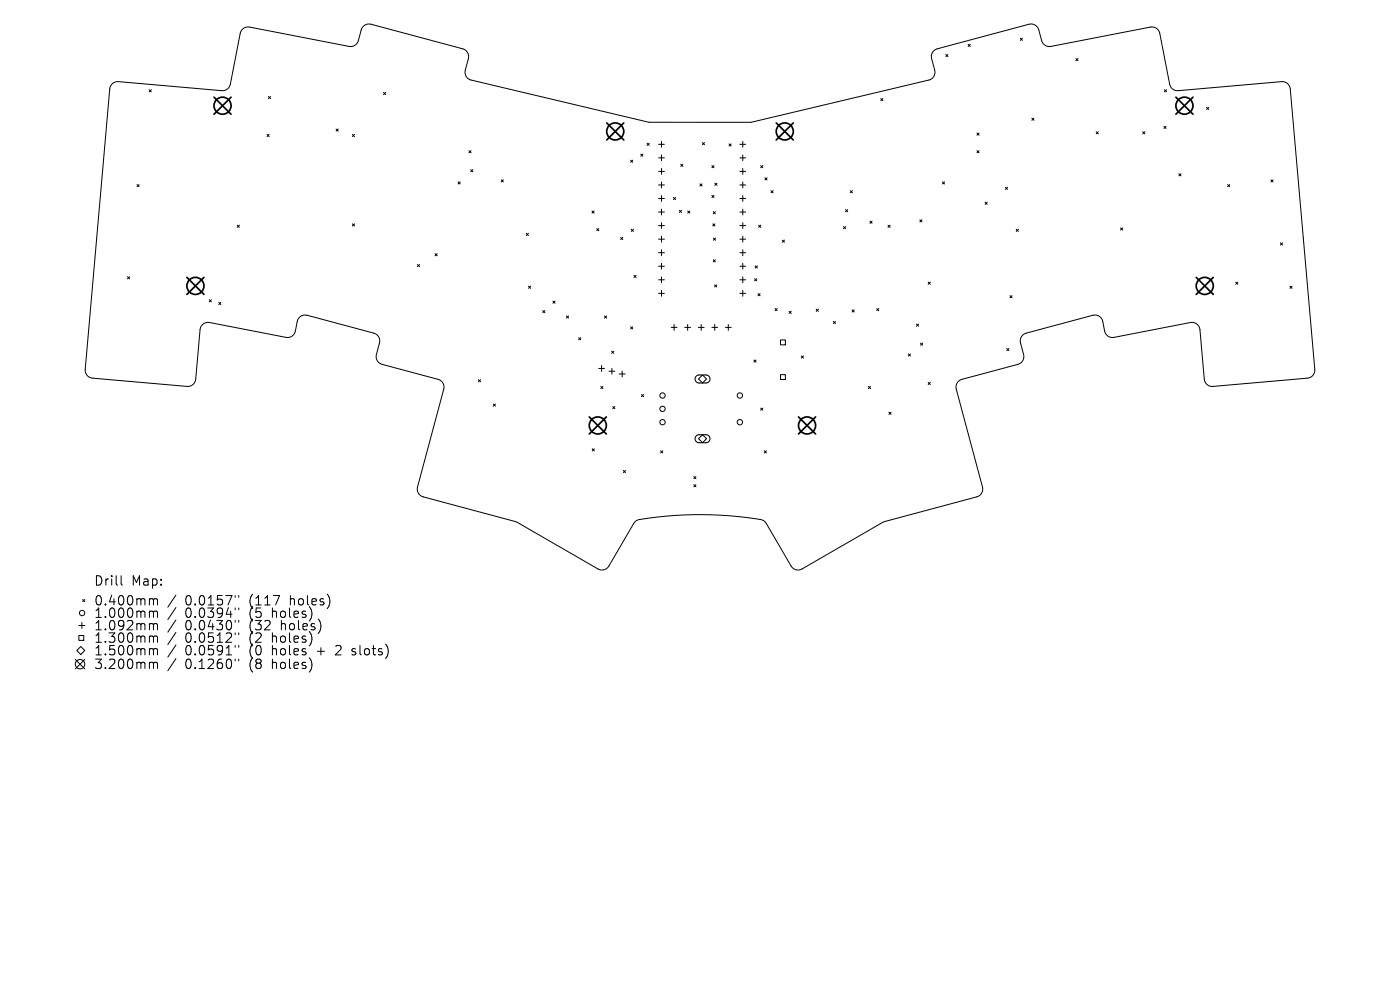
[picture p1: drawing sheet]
<svg xmlns="http://www.w3.org/2000/svg" width="297mm" height="210mm" viewBox="0 0 297 210" stroke-linecap="round" stroke-linejoin="round" font-family="sans-serif">
<defs><g id="words">
<g font-size="2.8">
<text x="20" y="124.5">Drill</text>
<text x="27.9" y="124.5">Map:</text>
<text x="20" y="128.7">0.400mm</text>
<text x="20" y="131.3">1.000mm</text>
<text x="39.2" y="128.7">0.0157&quot;</text>
<text x="39.2" y="131.3">0.0394&quot;</text>
<text x="52.9" y="128.7">(117</text>
<text x="52.9" y="131.3">(5</text>
<text x="57.7" y="131.3">holes)</text>
<text x="61.5" y="128.7">holes)</text>
<text x="20" y="133.9">1.092mm</text>
<text x="20" y="136.6">1.300mm</text>
<text x="39.2" y="133.9">0.0430&quot;</text>
<text x="39.2" y="136.6">0.0512&quot;</text>
<text x="52.9" y="133.9">(32</text>
<text x="52.9" y="136.6">(2</text>
<text x="57.7" y="136.6">holes)</text>
<text x="59.6" y="133.9">holes)</text>
<text x="20" y="139.2">1.500mm</text>
<text x="20" y="142.1">3.200mm</text>
<text x="39.2" y="139.2">0.0591&quot;</text>
<text x="39.2" y="142.1">0.1260&quot;</text>
<text x="52.9" y="139.2">(0</text>
<text x="52.9" y="142.1">(8</text>
<text x="57.7" y="139.2">holes</text>
<text x="57.7" y="142.1">holes)</text>
<text x="67.3" y="139.2">+</text>
<text x="71.4" y="139.2">2</text>
<text x="75" y="139.2">slots)</text>
</g>
</g></defs>
<g fill="none" stroke="#000" stroke-width=".21">
<path d="M23.7 17.9l.7-.5 .7-.1 22.2 1.9a1.7 1.7 0 0 0 1.6-1.3l2.1-11.1a1.7 1.7 0 0 1 1.9-1.1l21.2 4.2a1.7 1.7 0 0 0 1.9-1.3l.7-2.5a1.7 1.7 0 0 1 2-1l19.7 5.4a1.7 1.7 0 0 1 1 1.9l-.7 2.6a1.7 1.7 0 0 0 1.2 2l37.8 8.9h21.6l37.9-9a1.7 1.7 0 0 0 1.1-2l-.7-2.7a1.7 1.7 0 0 1 1.2-1.8l19.8-5.3a1.7 1.7 0 0 1 1.8 1.2l.6 2.3a1.7 1.7 0 0 0 1.9 1.2l21.4-4.1a1.7 1.7 0 0 1 1.7 1.4l2.2 11a1.7 1.7 0 0 0 1.8 1.1l22.2-1.9a1.7 1.7 0 0 1 1.5 1.6l5.2 59.8a1.69 1.69 0 0 1-1.5 1.5l-20.4 1.8a1.7 1.7 0 0 1-1.5-1.6l-.9-10.5a1.7 1.7 0 0 0-2.1-1.5l-16.4 3.2a1.7 1.7 0 0 1-1.8-1.4l-.4-2.3a1.7 1.7 0 0 0-2.1-1l-14.2 3.8a1.7 1.7 0 0 0-1.1 2l.7 2.8a1.7 1.7 0 0 1-1.2 1.8l-12.1 3.2a1.7 1.7 0 0 0-1 2.1l5.6 21a1.7 1.7 0 0 1-1.3 1.8l-19.7 5.3-17.4 10a1.7 1.7 0 0 1-2.3-.6l-5.2-9.1-.5-.5-.6-.3a78.2 78.2 0 0 0-26.2 .1l-.9 .7-5.4 9.3a1.7 1.7 0 0 1-2.1 .4l-17.3-10-19.8-5.3a1.7 1.7 0 0 1-1.2-2.1l5.6-20.9a1.7 1.7 0 0 0-1.3-1.9l-12.1-3.3a1.7 1.7 0 0 1-.9-2l.6-2.6a1.7 1.7 0 0 0-1.2-1.9l-14.4-3.9a1.7 1.7 0 0 0-1.8 1.4l-.5 2.3a1.7 1.7 0 0 1-1.9 1.1l-16.3-3.2a1.7 1.7 0 0 0-2 1.5l-.9 10.8a1.7 1.7 0 0 1-1.8 1.3l-20.4-1.8a1.7 1.7 0 0 1-1.2-1.8l5.2-59.5zM31.6 19l.5 .5M32.1 19l-.5 .5M81.4 19.6l.4 .5M81.8 19.6l-.4 .5M200.6 11.6l.5 .4M201.1 11.6l-.5 .4M205.4 9.4l.4 .5M205.8 9.4l-.4 .5M216.5 8.1l.4 .5M216.9 8.1l-.4 .5M228.2 12.4l.5 .5"/>
<path d="M228.7 12.4l-.5 .5M247 19l.5 .5M247.5 19l-.5 .5M29.1 39.2l.4 .4M29.5 39.2l-.4 .4M56.7 28.5l.4 .5M56.9 20.5l.5 .4M57.1 28.5l-.4 .5M57.4 20.5l-.5 .4M71.3 27.4l.5 .4M71.8 27.4l-.5 .4M74.8 28.5l.4 .5"/>
<path d="M75.2 28.5l-.4 .5M97.2 38.6l.4 .4M97.6 38.6l-.4 .4M99.5 32l.4 .4M99.9 36l.4 .4M99.9 32l-.4 .4M100.3 36l-.4 .4M106.3 38.1l.5 .5M106.8 38.1l-.5 .5M133.8 34l.4 .4M134.2 34l-.4 .4M135.9 32.7l.5 .4"/>
<path d="M136.4 32.7l-.5 .4M137.3 30.4l.4 .4M137.7 30.4l-.4 .4M139.7 30.6h1.2M139.7 33.5h1.2M139.7 36.4h1.2M139.7 39.2h1.2M140.3 30v1.2M140.3 32.9v1.2M140.3 35.7v1.3M140.3 38.6v1.3M144.4 34.8l.5 .5"/>
<path d="M144.9 34.8l-.5 .5M148.5 39l.4 .5M148.9 39l-.4 .5M149 30.2l.5 .5M149.5 30.2l-.5 .5M151 35.1l.5 .5M151.5 35.1l-.5 .5M151.6 38.9l.5 .4M152.1 38.9l-.5 .4M154.7 30.5l.4 .5M155.1 30.5l-.4 .5M157 30.6h1.2"/>
<path d="M157 33.5h1.2M157 36.4h1.2M157 39.2h1.2M157.6 30v1.2M157.6 32.9v1.2M157.6 35.7v1.3M157.6 38.6v1.3M161.4 35.1l.4 .5M161.8 35.1l-.4 .5M162.3 37.7l.4 .5M162.7 37.7l-.4 .5M186.9 20.9l.4 .5"/>
<path d="M187.3 20.9l-.4 .5M199.9 38.6l.5 .4M200.4 38.6l-.5 .4M207.3 28.2l.4 .5M207.3 32l.4 .4M207.7 28.2l-.4 .5M207.7 32l-.4 .4M213.3 39.7l.4 .5M213.7 39.7l-.4 .5M218.9 25.1l.5 .4M219.4 25.1l-.5 .4M232.5 27.9l.5 .5"/>
<path d="M233 27.9l-.5 .5M242.4 27.9l.5 .5M242.9 27.9l-.5 .5M246.9 26.8l.5 .4M247.4 26.8l-.5 .4M250.1 36.9l.4 .4M250.5 36.9l-.4 .4M256 22.8l.4 .4M256.4 22.8l-.4 .4M260.4 39.2l.5 .4M260.9 39.2l-.5 .4M269.6 38.1l.5 .5"/>
<path d="M270.1 38.1l-.5 .5M27 58.7l.5 .4M27.5 58.7l-.5 .4M50.3 47.8l.5 .4M50.8 47.8l-.5 .4M74.8 47.5l.4 .4M75.2 47.5l-.4 .4M88.6 56.1l.4 .5M89 56.1l-.4 .5M92.3 53.8l.4 .5M92.7 53.8l-.4 .5M111.6 49.5l.5 .5"/>
<path d="M112.1 49.5l-.5 .5M125.6 44.8l.4 .4M126 44.8l-.4 .4M126.6 48.5l.4 .4M127 48.5l-.4 .4M131.7 50.4l.4 .4M132.1 50.4l-.4 .4M133.9 48.6l.5 .5M134.4 48.6l-.5 .5M134.5 58.4l.5 .5M135 58.4l-.5 .5M139.7 42.1h1.2"/>
<path d="M139.7 45h1.2M139.7 47.9h1.2M139.7 50.7h1.2M139.7 53.6h1.2M139.7 56.5h1.2M139.7 59.4h1.2M140.3 41.5v1.2M140.3 44.4v1.2M140.3 47.2v1.3M140.3 50.1v1.2M140.3 53v1.2M140.3 55.9v1.2"/>
<path d="M140.3 58.7v1.3M142.9 41.9l.4 .4M143.3 41.9l-.4 .4M144.1 44.6l.5 .5M144.6 44.6l-.5 .5M145.9 44.8l.4 .4M146.3 44.8l-.4 .4M151 41.5l.5 .4M151.2 47.5l.5 .4M151.3 44.9l.5 .5M151.3 55.1l.5 .5M151.4 50.5l.4 .5"/>
<path d="M151.5 41.5l-.5 .4M151.7 47.5l-.5 .4M151.8 44.9l-.5 .5M151.8 55.1l-.5 .5M151.8 50.5l-.4 .5M157 42.1h1.2M157 45h1.2M157 47.9h1.2M157 50.7h1.2M157 53.6h1.2M157 56.5h1.2M157 59.4h1.2"/>
<path d="M157.6 41.5v1.2M157.6 44.4v1.2M157.6 47.2v1.3M157.6 50.1v1.2M157.6 53v1.2M157.6 55.9v1.2M157.6 58.7v1.3M160.1 59.1l.4 .5M160.2 56.4l.5 .5M160.5 59.1l-.4 .5M160.7 56.4l-.5 .5M160.9 47.8l.5 .4"/>
<path d="M161.4 47.8l-.5 .4M163.6 40.4l.4 .5M164 40.4l-.4 .5M166 50.9l.4 .5M166.4 50.9l-.4 .5M178.9 48.1l.5 .4M179.4 44.5l.4 .4M179.4 48.1l-.5 .4M179.8 44.5l-.4 .4M180.4 40.4l.4 .5M180.8 40.4l-.4 .5M184.6 46.9l.4 .5"/>
<path d="M185 46.9l-.4 .5M188.4 47.8l.4 .4M188.8 47.8l-.4 .4M195.1 46.6l.5 .5M195.6 46.6l-.5 .5M196.9 59.8l.5 .5M197.4 59.8l-.5 .5M209 42.9l.4 .4M209.4 42.9l-.4 .4M215.6 48.6l.4 .5M216 48.6l-.4 .5M237.7 48.4l.5 .4"/>
<path d="M238.2 48.4l-.5 .4M262.2 59.8l.4 .5M262.6 59.8l-.4 .5M271.6 51.5l.5 .5M272.1 51.5l-.5 .5M44.4 63.6l.4 .4M44.8 63.6l-.4 .4M46.4 64.2l.5 .4M46.9 64.2l-.5 .4M112.1 60.7l.5 .5M112.6 60.7l-.5 .5M115.1 65.9l.5 .4"/>
<path d="M115.6 65.9l-.5 .4M117.3 63.9l.4 .4M117.7 63.9l-.4 .4M120.2 67l.4 .5M120.6 67l-.4 .5M122.8 71.6l.4 .5M123.2 71.6l-.4 .5M127 78.2h1.2M127.6 77.5v1.3M128.2 67l.5 .5M128.7 67l-.5 .5M129.2 78.7h1.2"/>
<path d="M129.8 74.5l.4 .5M129.8 78.1v1.3M130.2 74.5l-.4 .5M131.4 79.3h1.2M132 78.7v1.2M133.8 69.3l.4 .5M134.2 69.3l-.4 .5M139.7 62.2h1.2M140.3 61.6v1.2M142.4 69.5h1.2M143 68.8v1.3M145.3 69.5h1.2"/>
<path d="M145.9 68.8v1.3M148.1 69.5h1.3M148.8 68.8v1.3M151 69.5h1.2M151.6 60.4l.5 .5M151.6 68.8v1.3M152.1 60.4l-.5 .5M153.9 69.5h1.2M154.5 68.8v1.3M157 62.2h1.2M157.6 61.6v1.2M159.9 76.4l.5 .4"/>
<path d="M160.4 76.4l-.5 .4M160.8 62.3l.4 .4M161.2 62.3l-.4 .4M164.4 65.5l.5 .4M164.9 65.5l-.5 .4M165.6 72.1h1v1.1h-1zM165.6 79.5h1v1h-1zM167.4 66l.5 .5M167.9 66l-.5 .5M170 75.5l.4 .5M170.4 75.5l-.4 .5M173.2 65.6l.4 .4"/>
<path d="M173.6 65.6l-.4 .4M176.8 68.2l.4 .4M177.2 68.2l-.4 .4M180.8 65.7l.4 .5M181.2 65.7l-.4 .5M186 65.5l.4 .4M186.4 65.5l-.4 .4M192.7 75.1l.5 .4M193.2 75.1l-.5 .4M194.4 68.8l.5 .4M194.9 68.8l-.5 .4M195.3 72.8l.4 .4"/>
<path d="M195.7 72.8l-.4 .4M213.6 73.9l.4 .5M214 73.9l-.4 .5M214.3 62.7l.4 .5M214.7 62.7l-.4 .5M273.6 60.7l.5 .5M274.1 60.7l-.5 .5M101.5 80.5l.4 .5M101.9 80.5l-.4 .5M104.7 85.7l.4 .5M105.1 85.7l-.4 .5M125.6 95.2l.5 .5"/>
<path d="M126.1 95.2l-.5 .5M127.5 82l.4 .4M127.9 82l-.4 .4M130 86.2l.4 .5M130.4 86.2l-.4 .5M132.2 99.8l.5 .4M132.7 99.8l-.5 .4M136.1 83.7l.4 .4M136.5 83.7l-.4 .4M140.1 95.6l.5 .5M140.6 95.6l-.5 .5M148.2 80.4l.8-.9 .9 .9-.9 .8z"/>
<path d="M148.2 93.1l.8-.9 .9 .9-.9 .8zM161.4 86.6l.4 .4M161.8 86.6l-.4 .4M162.1 95.6l.5 .5M162.6 95.6l-.5 .5M184.2 82l.5 .4M184.7 82l-.5 .4M188.6 87.4l.4 .5M189 87.4l-.4 .5M196.9 81.1l.5 .5M197.4 81.1l-.5 .5M147.2 101.1l.4 .4"/>
<path d="M147.2 102.8l.4 .5M147.6 101.1l-.4 .4M147.6 102.8l-.4 .5M16 139.9l2 2M16.3 138l.8-.9 .9 .9-.9 .8zM16.7 134.8h1.1v1h-1.1zM16.7 132.7h1.3M17.4 132.1v1.2M17.5 127.2l.5 .4M18 127.2l-.5 .4M18 139.9l-2 2M25.7 122.1v1.7l.3 .3"/>
<path d="M32.3 127l.3 .3M32.3 129.6l.3 .3M32.3 132.3l.3 .3M32.3 134.9l.3 .3M32.3 137.6l.3 .3M32.6 127.3v1M32.6 129.9v1.1M32.6 132.6v1M32.6 135.2v1M32.6 137.9v1M32.6 127.3l.2-.3 .5 .1 .1 1.2M32.6 129.9l.2-.3 .5 .1 .1 1.3"/>
<path d="M32.6 132.6l.2-.3 .5 .1 .1 1.2M32.6 135.2l.2-.3 .5 .1 .1 1.2M32.6 137.9l.2-.3 .5 .1 .1 1.2M37.3 126.2l-1.7 2.6M37.3 128.9l-1.7 2.5M37.3 131.5l-1.7 2.6M37.3 134.2l-1.7 2.5M37.3 136.8l-1.7 2.6M37.3 139.7l-1.7 2.6M49.9 126.3v.4M49.9 129v.4M49.9 131.6v.4"/>
<path d="M49.9 134.2v.4M49.9 136.9v.4M49.9 139.8v.4M50.7 126.3v.4M50.7 129v.4M50.7 131.6v.4M50.7 134.2v.4M50.7 136.9v.4M50.7 139.8v.4M58 126.3h1.3l-.8 2M66.2 130l-.1 .9M66.2 135.3l-.1 .9"/>
<path d="M68 132.2v1.3M69.9 126.9v1.3M32.3 140.5l.3 .3M32.6 140.8v1M32.6 140.8l.2-.3 .5 .1 .1 1.2M66.1 140.4v1.3"/>
<circle cx="140.6" cy="86.7" r=".57"/>
<circle cx="140.6" cy="89.6" r=".57"/>
<circle cx="140.6" cy="83.9" r=".57"/>
<circle cx="157" cy="89.6" r=".57"/>
<circle cx="157" cy="83.9" r=".57"/>
<circle cx="17.4" cy="130" r=".57"/>
<circle cx="17" cy="140.9" r="1"/>
</g>
<path d="M147.7 79.8l.5-.3h1.6a.85 .85 0 0 1 .8 .9 .85 .85 0 0 1-.8 .8h-1.5a.85 .85 0 0 1-.8-.5 .85 .85 0 0 1 .2-.9zM147.7 92.5l.5-.3h1.6a.85 .85 0 0 1 .8 .9 .85 .85 0 0 1-.8 .8h-1.5a.85 .85 0 0 1-.8-.5 .85 .85 0 0 1 .2-.9z" fill="none" stroke="#000" stroke-width=".23"/>
<g fill="none" stroke="#000" stroke-width=".36">
<path d="M45.4 20.6l3.6 3.6M49 20.6l-3.6 3.6M128.7 26.1l3.6 3.6M132.3 26.1l-3.6 3.6M164.7 26.1l3.6 3.6M168.3 26.1l-3.6 3.6M249.5 20.6l3.6 3.6M253.1 20.6l-3.6 3.6M39.6 58.8l3.7 3.7M43.3 58.8l-3.7 3.7M253.8 58.8l3.6 3.7M257.4 58.8l-3.6 3.7"/>
<path d="M125 88.4l3.6 3.7M128.6 88.4l-3.6 3.7M169.4 88.4l3.6 3.7M173 88.4l-3.6 3.7"/>
<circle cx="47.2" cy="22.4" r="1.81"/>
<circle cx="130.5" cy="27.9" r="1.81"/>
<circle cx="166.5" cy="27.9" r="1.81"/>
<circle cx="251.3" cy="22.4" r="1.81"/>
<circle cx="41.5" cy="60.6" r="1.81"/>
<circle cx="255.6" cy="60.6" r="1.81"/>
<circle cx="126.8" cy="90.3" r="1.81"/>
<circle cx="171.2" cy="90.3" r="1.81"/>
</g>
<use href="#words"/>
</svg>
